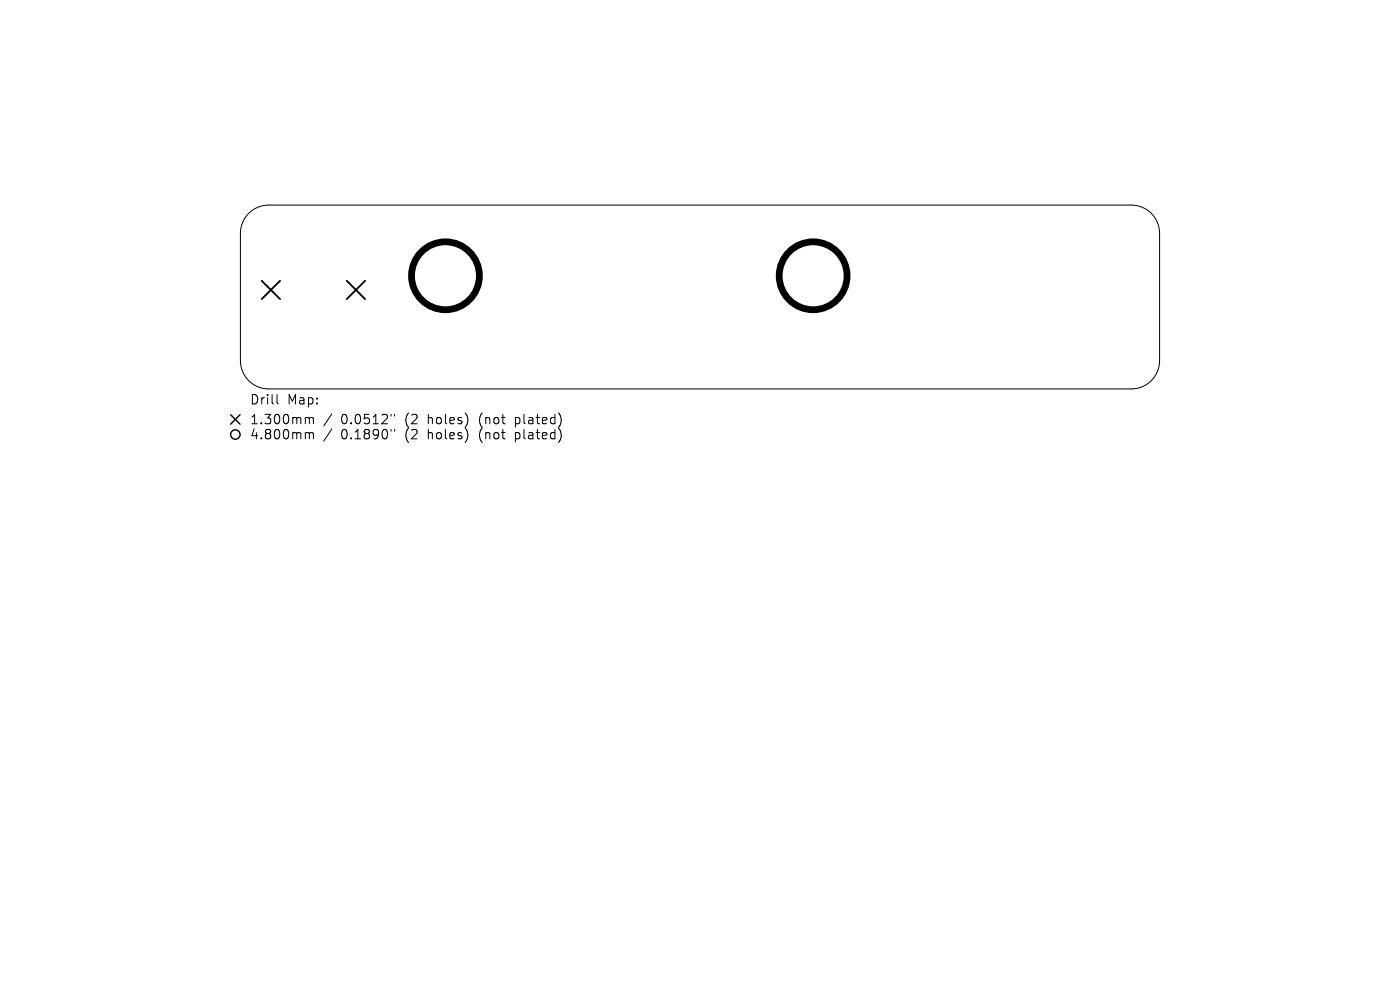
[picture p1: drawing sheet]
<svg xmlns="http://www.w3.org/2000/svg" width="297mm" height="210mm" viewBox="0 0 297 210" stroke-linecap="round" stroke-linejoin="round" font-family="sans-serif">
<defs><g id="words">
<g font-size="2.8">
<text x="52.9" y="86.1">Drill</text>
<text x="60.9" y="86.1">Map:</text>
<text x="52.9" y="90.3">1.300mm</text>
<text x="52.9" y="93.5">4.800mm</text>
<text x="72.4" y="90.3">0.0512&quot;</text>
<text x="72.4" y="93.5">0.1890&quot;</text>
<text x="86.1" y="90.3">(2</text>
<text x="86.1" y="93.5">(2</text>
<text x="91.1" y="90.3">holes)</text>
<text x="91.1" y="93.5">holes)</text>
<text x="102.1" y="90.3">(not</text>
<text x="102.1" y="93.5">(not</text>
<text x="109.9" y="90.3">plated)</text>
<text x="109.9" y="93.5">plated)</text>
</g>
</g></defs>
<g fill="none" stroke="#000" stroke-width=".21">
<path d="M52.8 45.3a6 6 0 0 1 4.2-1.8h183a6 6 0 0 1 6 6v27a6 6 0 0 1-6 6h-183a6 6 0 0 1-6-6v-27a6 6 0 0 1 1.8-4.2zM58.8 83.7v1.7l.3 .3M65.1 88.6h.2l.3 .2M65.1 91.8h.2l.3 .2M65.6 88.8l.3-.2 .5 .1 .1 1.2M65.6 88.8v1.1M65.6 92v1.1M65.6 92l.3-.2 .5 .1 .1 1.2M70.4 87.8l-1.7 2.6M70.4 91l-1.7 2.6M83 87.9v.4M83 91.1v.4"/>
<path d="M83.7 87.9v.4M83.7 91.1v.4"/>
</g>
<path d="M55.5 59.6l3.9 3.9M59.4 59.6l-3.9 3.9M73.6 59.6l3.9 3.9M77.5 59.6l-3.9 3.9" fill="none" stroke="#000" stroke-width=".39"/>
<g fill="none" stroke="#000" stroke-width="1.4">
<circle cx="94.5" cy="58.5" r="7.2"/>
<circle cx="172.5" cy="58.5" r="7.2"/>
</g>
<g fill="none" stroke="#000" stroke-width=".3">
<path d="M48.9 88l2 2M50.9 88l-2 2"/>
<circle cx="49.9" cy="92.2" r="1"/>
</g>
<use href="#words"/>
</svg>
